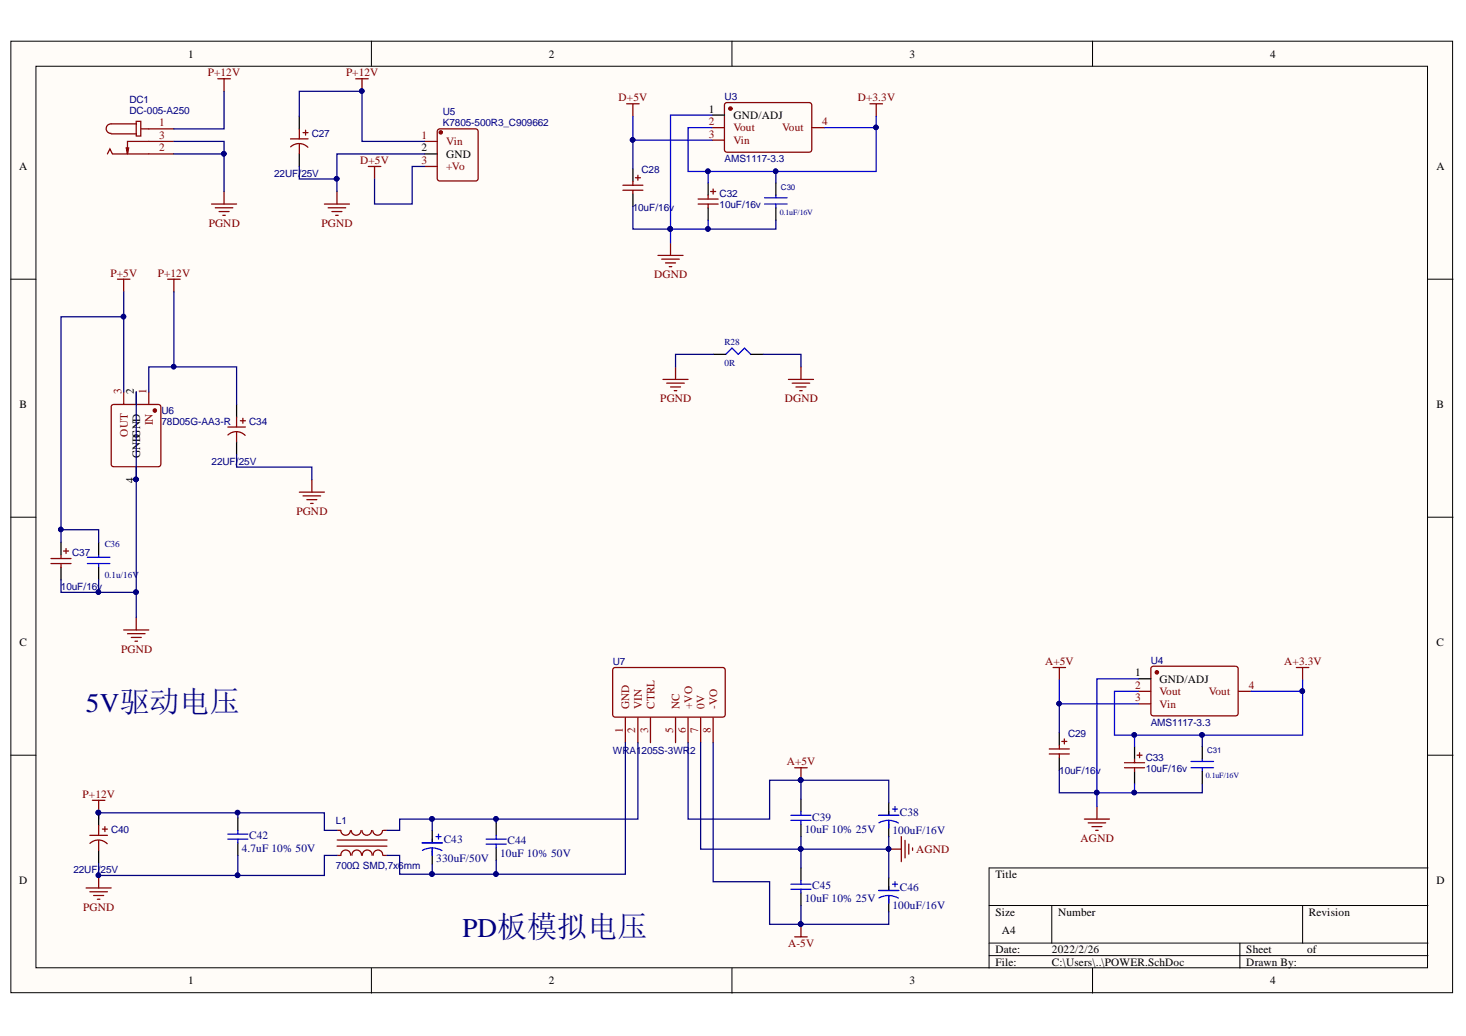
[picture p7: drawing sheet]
<svg xmlns="http://www.w3.org/2000/svg" width="297mm" height="210mm" viewBox="0 0 297 210" stroke-linecap="round" stroke-linejoin="round" font-family="sans-serif">
<defs><g id="words">
<g font-size="5.5" fill="#000080">
<text x="17.4" y="144.2">5V驱动电压</text>
<text x="93.7" y="189.9">PD板模拟电压</text>
</g>
<g font-size="2.3">
<text x="38.1" y="11.7">1</text>
<text x="111.2" y="11.7">2</text>
<text x="184.3" y="11.7">3</text>
<text x="257.3" y="11.7">4</text>
<text x="143.6" y="22.8">1</text>
<text x="148.6" y="24.1">GND/ADJ</text>
<text x="3.9" y="34.5">A</text>
<text x="85.4" y="30.7">2</text>
<text x="90.4" y="31.9">GND</text>
<text x="291.1" y="34.5">A</text>
<text x="4" y="82.7">B</text>
<text x="27.1" y="79.9" transform="rotate(-90 27.1 79.9)">2</text>
<text x="291.1" y="82.7">B</text>
<text x="28.4" y="92.8" transform="rotate(-90 28.4 92.8)">GNDGND</text>
<text x="27.1" y="97.8" transform="rotate(-90 27.1 97.8)">4</text>
<text x="4" y="130.9">C</text>
<text x="291.1" y="130.9">C</text>
<text x="230" y="137">1</text>
<text x="234.9" y="138.3">GND/ADJ</text>
<text x="3.9" y="179.2">D</text>
<text x="201.7" y="177.9">Title</text>
<text x="291.1" y="179.2">D</text>
<text x="201.7" y="185.5">Size</text>
<text x="214.4" y="185.5">Number</text>
<text x="265.2" y="185.5">Revision</text>
<text x="203" y="189.3">A4</text>
<text x="201.7" y="193.1">Date:</text>
<text x="201.7" y="195.7">File:</text>
<text x="213.1" y="193.1">2022/2/26</text>
<text x="213.1" y="195.7">C:\Users\..\POWER.SchDoc</text>
<text x="252.5" y="193.1">Sheet</text>
<text x="252.5" y="195.7">Drawn By:</text>
<text x="264.8" y="193.1">of</text>
<text x="38.1" y="199.5">1</text>
<text x="111.2" y="199.5">2</text>
<text x="184.3" y="199.5">3</text>
<text x="257.3" y="199.5">4</text>
</g>
<g font-size="2.3" fill="#800000">
<text x="42.1" y="15.5">P+12V</text>
<text x="70.1" y="15.5">P+12V</text>
<text x="125.3" y="20.5">D+5V</text>
<text x="173.8" y="20.5">D+3.3V</text>
<text x="73" y="33.2">D+5V</text>
<text x="42.3" y="46">PGND</text>
<text x="65.1" y="46">PGND</text>
<text x="22.4" y="56.1">P+5V</text>
<text x="32" y="56.1">P+12V</text>
<text x="132.5" y="56.4">DGND</text>
<text x="133.8" y="81.4">PGND</text>
<text x="159" y="81.4">DGND</text>
<text x="60" y="104.3">PGND</text>
<text x="24.5" y="132.2">PGND</text>
<text x="211.8" y="134.7">A+5V</text>
<text x="260.2" y="134.7">A+3.3V</text>
<text x="159.4" y="155">A+5V</text>
<text x="16.7" y="161.6">P+12V</text>
<text x="185.6" y="172.8">AGND</text>
<text x="219" y="170.6">AGND</text>
<text x="16.8" y="184.5">PGND</text>
<text x="159.7" y="191.9">A-5V</text>
</g>
<g font-size="2.3" fill="#800">
<text x="32.2" y="28.1">3</text>
<text x="32.2" y="25.6">1</text>
<text x="85.4" y="28.1">1</text>
<text x="90.4" y="29.4">Vin</text>
<text x="143.6" y="25.3">2</text>
<text x="143.6" y="27.9">3</text>
<text x="148.6" y="26.6">Vout</text>
<text x="148.6" y="29.1">Vin</text>
<text x="158.5" y="26.6">Vout</text>
<text x="166.6" y="25.3">4</text>
<text x="32.2" y="30.7">2</text>
<text x="85.4" y="33.2">3</text>
<text x="90.4" y="34.5">+Vo</text>
<text x="24.6" y="79.9" transform="rotate(-90 24.6 79.9)">3</text>
<text x="29.7" y="79.9" transform="rotate(-90 29.7 79.9)">1</text>
<text x="25.9" y="88.5" transform="rotate(-90 25.9 88.5)">OUT</text>
<text x="31" y="86.2" transform="rotate(-90 31 86.2)">IN</text>
<text x="127.4" y="143.6" transform="rotate(-90 127.4 143.6)">GND</text>
<text x="130.1" y="143.6" transform="rotate(-90 130.1 143.6)">VIN</text>
<text x="132.6" y="143.6" transform="rotate(-90 132.6 143.6)">CTRL</text>
<text x="137.7" y="143.6" transform="rotate(-90 137.7 143.6)">NC</text>
<text x="140.2" y="143.6" transform="rotate(-90 140.2 143.6)">+VO</text>
<text x="142.8" y="143.6" transform="rotate(-90 142.8 143.6)">0V</text>
<text x="145.3" y="143.6" transform="rotate(-90 145.3 143.6)">-VO</text>
<text x="230" y="139.6">2</text>
<text x="230" y="142.1">3</text>
<text x="234.9" y="140.8">Vout</text>
<text x="234.9" y="143.4">Vin</text>
<text x="244.9" y="140.8">Vout</text>
<text x="253" y="139.6">4</text>
<text x="126.2" y="148.6" transform="rotate(-90 126.2 148.6)">1</text>
<text x="128.7" y="148.6" transform="rotate(-90 128.7 148.6)">2</text>
<text x="131.3" y="148.6" transform="rotate(-90 131.3 148.6)">3</text>
<text x="136.4" y="148.6" transform="rotate(-90 136.4 148.6)">5</text>
<text x="138.9" y="148.6" transform="rotate(-90 138.9 148.6)">6</text>
<text x="141.5" y="148.6" transform="rotate(-90 141.5 148.6)">7</text>
<text x="144" y="148.6" transform="rotate(-90 144 148.6)">8</text>
</g>
<g font-size="2.3" fill="#000080">
<text x="164.6" y="166.3">C39</text>
<text x="182.3" y="165.2">C38</text>
<text x="49" y="172.6">4.7uF 10% 50V</text>
<text x="50.5" y="170.1">C42</text>
<text x="89.9" y="170.8">C43</text>
<text x="101.3" y="173.6">10uF 10% 50V</text>
<text x="102.8" y="171.1">C44</text>
<text x="163.1" y="168.8">10uF 10% 25V</text>
<text x="180.8" y="169">100uF/16V</text>
<text x="88.4" y="174.6">330uF/50V</text>
<text x="163.1" y="182.7">10uF 10% 25V</text>
<text x="164.6" y="180.2">C45</text>
<text x="180.8" y="184.3">100uF/16V</text>
<text x="182.3" y="180.5">C46</text>
</g>
<g font-size="2" fill="#000080">
<text x="26.2" y="20.8">DC1</text>
<text x="26.2" y="23.1">DC-005-A250</text>
<text x="89.7" y="23.3">U5</text>
<text x="146.8" y="20.4">U3</text>
<text x="63.2" y="27.7">C27</text>
<text x="89.7" y="25.6">K7805-500R3_C909662</text>
<text x="55.6" y="35.8">22UF/</text>
<text x="61.1" y="35.8">25V</text>
<text x="130" y="35.1">C28</text>
<text x="146.8" y="32.8">AMS1117-3.3</text>
<text x="145.8" y="39.9">C32</text>
<text x="128.2" y="42.7">10uF/16v</text>
<text x="145.8" y="42.2">10uF/16v</text>
<text x="32.7" y="83.8">U6</text>
<text x="32.7" y="86.1">78D05G-AA3-R</text>
<text x="50.5" y="86.1">C34</text>
<text x="42.9" y="94.2">22UF/</text>
<text x="48.4" y="94.2">25V</text>
<text x="14.6" y="112.7">C37</text>
<text x="12.3" y="119.6">10uF/16v</text>
<text x="124.1" y="134.8">U7</text>
<text x="233.2" y="134.6">U4</text>
<text x="216.4" y="149.3">C29</text>
<text x="233.2" y="147">AMS1117-3.3</text>
<text x="124.1" y="152.8">WRA1205S-3WR</text>
<text x="139.8" y="152.8">2</text>
<text x="232.1" y="154.1">C33</text>
<text x="214.6" y="156.9">10uF/16v</text>
<text x="232.1" y="156.4">10uF/16v</text>
<text x="68.1" y="166.9">L1</text>
<text x="22.5" y="168.8">C40</text>
<text x="14.9" y="176.9">22UF/</text>
<text x="20.4" y="176.9">25V</text>
<text x="68.1" y="176.1">700Ω SMD,7x6mm</text>
</g>
<g font-size="1.9" fill="#000080">
<text x="146.8" y="69.9">R28</text>
<text x="146.8" y="74.2">0R</text>
<text x="21.2" y="110.8">C36</text>
<text x="21.2" y="117.1">0.1u/16V</text>
</g>
<g font-size="1.6" fill="#000080">
<text x="158.2" y="38.4">C30</text>
<text x="158" y="43.5">0.1uF/16V</text>
<text x="244.6" y="152.7">C31</text>
<text x="244.3" y="157.7">0.1uF/16V</text>
</g>
</g></defs>
<g fill="#fffcf8" stroke="#000" stroke-width=".2">
<path d="M2.2 8.3h292.1v192.8h-292.1z"/>
<path d="M7.3 13.4h281.9v182.7h-281.9z"/>
</g>
<g fill="none" stroke="#000" stroke-width=".2">
<path d="M75.3 8.3v5.1M148.3 8.3v5.1M221.4 8.3v5.1M2.2 56.6h5.1M289.3 56.6h5.1M2.2 104.8h5.1M289.3 104.8h5.1M2.2 153h5.1M289.3 153h5.1M289.3 175.9h-88.9v20.3M75.3 196.2v5M148.3 196.2v5"/>
<path d="M200.4 183.5h88.9M200.4 191.1h88.9M200.4 193.6h88.9M213.1 183.5v7.6M221.4 196.2v5M251.2 191.1v5.1M263.9 183.5v7.6"/>
</g>
<g fill="none" stroke="#800" stroke-width=".25">
<path d="M21.8 31.2l.5-1 .5 1h12.4M22.5 27.1h5.1M26.1 29.9l-.3 1.3M27.6 24.6h.9v3h-.9zM27.6 25.1h-5.1a.96 .96 0 0 0-1 1 .96 .96 0 0 0 1 .9M28.6 26.1h6.6M35.2 28.7h-9.4v2.5l-.2-1.3M58.9 28.1h3.5M58.9 29.8a2.49 2.49 0 0 1 3.5 0M60.6 26.1v2M60.6 29.2v2M61.4 26.9h1"/>
<path d="M61.9 26.4v1M86.1 28.7h2.5M86.1 33.7h2.5M88.7 26.4l.4-.3h7.3l.4 .3 .1 9.8-.3 .4-7.5 .1-.4-.3zM126.2 37.5h4.1M126.2 38.5h4.1M128.2 36.8v.7M128.2 38.5v.8M128.7 36h1.1M129.3 35.5v1M143.5 39.6v.7M144 38.8h1"/>
<path d="M144.2 25.9h2.6M144.2 28.4h2.6M144.5 38.3v1M146.9 21l.4-.2 16.9 .1 .3 .4-.1 9.3-.4 .2h-17l-.2-.5zM164.6 25.9h2.5M141.5 40.3h4M141.5 41.3h4M143.5 41.3v.8M25.1 79.4v2.5M30.2 79.4v2.5M22.6 82.2l.4-.3h9.1l.4 .3 .1 11.9-.3 .4-9.3 .1-.4-.3zM46.2 86.5h3.5"/>
<path d="M46.2 88.1a2.48 2.48 0 0 1 3.5 .1M47.9 84.5v2M47.9 87.5v2.1M48.7 85.2h1M49.2 84.7v1.1M10.3 113.2h4.1M10.3 114.2h4.1M12.4 112.4v.8M12.4 114.2v.7M12.9 111.6h1M13.4 111.1v1M124.2 135.5l.5-.3 22 .1 .2 .5v9.2l-.5 .3-22-.1-.3-.4z"/>
<path d="M233.3 135.2l.4-.2 16.9 .1 .3 .4-.1 9.3-.4 .2h-17l-.2-.5zM126.7 145.4v5.1M129.3 145.4v5.1M131.8 145.4v5.1M136.9 145.4v5.1M139.4 145.4v5.1M142 145.4v5.1M144.5 145.4v5.1M212.6 151.7h4.1M212.6 152.8h4.1M214.6 151v.7M214.6 152.8v.7"/>
<path d="M215.1 150.2h1.1M215.7 149.7v1M227.8 154.5h4.1M227.8 155.5h4.1M229.9 153.8v.7M229.9 155.5v.8M230.4 153h1M230.6 140.1h2.6M230.6 142.6h2.6M230.9 152.5v1M251 140.1h2.5M18.2 169.3h3.6"/>
<path d="M18.2 170.9a2.48 2.48 0 0 1 3.5 0M20 167.2v2.1M20 170.3v2M20.7 168h1.1M21.3 167.5v1M68.3 173.3h.7M68.3 168.2h.7M68.3 171.4h10.1M68.3 170.2h10.1M69.1 168.3a.97 .97 0 0 0 .9 .9 .97 .97 0 0 0 1-.9M71 173.3a.98 .98 0 0 0-.9-1.1 .98 .98 0 0 0-1 1.1M71.2 168.3a.98 .98 0 0 0 1 .9 .98 .98 0 0 0 .9-.9"/>
<path d="M73.2 173.3a.96 .96 0 0 0-.9-1.1 .96 .96 0 0 0-1 1.1M73.3 168.3a.97 .97 0 0 0 1 .9 .97 .97 0 0 0 1-.9M75.4 173.3a.98 .98 0 0 0-1-1.1 .98 .98 0 0 0-1 1.1M75.5 168.3a.98 .98 0 0 0 1 .9 .98 .98 0 0 0 1-.9M77.5 173.3a.96 .96 0 0 0-.9-1.1 .96 .96 0 0 0-1 1.1M77.7 173.3h.7M77.7 168.2h.7"/>
</g>
<g fill="none" stroke="#800000" stroke-width=".25">
<path d="M44.1 16h2.6M45.4 16v2.5M72.1 16h2.5M73.3 16v2.5M45.4 38.8v2.5M68.3 38.8v2.5M74.6 33.7h2.6M75.9 33.7v2.6M127 21h2.5M128.2 21v2.6M176.3 21h2.5M177.5 21v2.6"/>
<path d="M23.8 56.6h2.5M25.1 56.6v2.5M34 56.6h2.5M35.2 56.6v2.5M42.9 41.3h5M43.6 42.1h3.6M44.4 42.9h2M45.1 43.6h.6M65.7 41.3h5.1M66.5 42.1h3.5M67.3 42.9h2M68 43.6h.5"/>
<path d="M133.3 51.7h5.1M134.1 52.5h3.5M134.8 53.3h2.1M135.6 54h.5M135.9 49.2v2.5M134.3 76.9h5.1M135.1 77.6h3.6M135.9 78.4h2M136.6 79.2h.5M136.9 74.3v2.6M159.7 76.9h5.1M160.5 77.6h3.6"/>
<path d="M161.3 78.4h2M162 79.2h.5M162.3 74.3v2.6M60.6 99.7h5.1M63.2 97.2v2.5M61.4 100.5h3.6M62.2 101.2h2M62.9 102h.5M25.1 127.6h5.1M25.8 128.4h3.6M26.6 129.2h2M27.4 129.9h.5"/>
<path d="M27.6 125.1v2.5M213.4 135.2h2.5M214.6 135.2v2.6M262.7 135.2h2.5M263.9 135.2v2.6M161 155.5h2.6M162.3 155.5v2.6M17.4 179.9h5.1M18.7 162.1h2.6M20 162.1v2.6M20 177.4v2.5M180.1 172h2.5"/>
<path d="M182.6 169.5v5.1M183.4 170.3v3.5M184.1 171v2.1M184.9 171.8v.5M219.7 166h5.1M220.5 166.7h3.5M221.2 167.5h2.1M222 168.2h.5M222.3 163.4v2.6M18.2 180.7h3.6M19 181.4h2M19.7 182.2h.5"/>
<path d="M161 189.8h2.6M162.3 187.3v2.5"/>
</g>
<g fill="none" stroke="#00f" stroke-width=".25">
<path d="M128.2 23.6v4.8h16M144.2 25.9h-4.8v8.8h4.1M144.2 23.3h-8.3v25.9M157.2 39.6v.5M167.1 25.9h10.4v8.8h-34v2.3M177.5 23.6v2.3M143.5 44.6v1.8h-7.6M154.9 41.3h4.6M154.9 40.1h4.6M157.2 41.3v.8M147 71.8l1.3-1.3 1.3 1.3 1.3-1.3 1.2 1.3M17.7 114.2h4.6"/>
<path d="M17.7 112.9h4.6M20 112.4v.5M20 114.2v.7M214.6 137.8v4.8h16M230.6 137.5h-8.3v25.9M263.9 137.8v2.3M229.9 158.8v1.8h-7.6M230.6 140.1h-4.8v8.9h4.1M241.3 155.5h4.6M241.3 154.3h4.6M243.6 153.8v.5M243.6 155.5v.8"/>
<path d="M253.5 140.1h10.4v8.9h-34v2.2M46.2 169h4M46.2 170h4M48.2 168.2v.8M48.2 170v.8M85.5 170.8h4.1M87.6 171.8l.8 .1 1.1 .4M87.6 171.8l-.8 .1-1.2 .4M87.6 170v.8M87.6 171.8v1.5M88.3 169.5h1.1M88.9 169v1"/>
<path d="M98.5 170h4.1M98.5 171h4.1M100.5 169.3v.7M100.5 171v.8M160.3 165.2h4M160.3 166.2h4M160.3 179.2h4M162.3 164.4v.8M162.3 166.2v.8M162.3 178.4v.8M178 165.2h4.1M180.1 166.2l.8 .1 1.1 .5"/>
<path d="M180.1 166.2l-1.2 .2-.8 .3M180.1 164.4v.8M180.1 166.2v1.5M180.1 179.7v.7M180.8 179.2h1.1M180.8 163.9h1.1M181.3 163.4v1M181.3 178.6v1.1M160.3 180.2h4M162.3 180.2v.7M178 180.4h4.1M180.1 181.4l1.2 .2 .7 .4"/>
<path d="M180.1 181.4l-.8 .1-1.2 .4M180.1 181.4v1.6"/>
</g>
<g fill="none" stroke="#000" stroke-width=".25">
<path d="M60.6 23.6v2.5M60.6 31.2v2.5M86.1 31.2h2.5M128.2 34.2v2.6M128.2 39.3v2.5M143.5 37v2.6M144.2 23.3h2.6M157.2 37v2.6M143.5 42.1v2.5M157.2 42.1v2.5M27.6 79.4v2.5M144.5 71.8h2.5"/>
<path d="M152.1 71.8h2.6M27.6 94.6v2.6M47.9 81.9v2.6M47.9 89.6v2.5M12.4 109.9v2.5M12.4 114.9v2.6M20 109.9v2.5M20 114.9v2.6M230.6 137.5h2.6M214.6 148.4v2.6M214.6 153.5v2.6M229.9 151.2v2.6"/>
<path d="M229.9 156.3v2.5M243.6 151.2v2.6M243.6 156.3v2.5M20 164.7v2.5M20 172.3v2.5M48.2 165.7v2.5M48.2 170.8v2.5M87.6 168.2v2.6M87.6 172.6v2.5M100.5 166.7v2.6M100.5 171.8v2.5M162.3 161.9v2.5"/>
<path d="M162.3 167v2.5M162.3 175.9v2.5M180.1 162.7v2.5M180.1 167v2.5M180.1 177.9v2.5M162.3 180.9v2.6M180.1 182.2v2.5"/>
</g>
<g fill="#800" stroke="#800" stroke-width=".25">
<circle cx="89.3" cy="26.8" r=".33"/>
<circle cx="148" cy="22" r=".34"/>
<circle cx="31.4" cy="83.2" r=".34"/>
<circle cx="234.4" cy="136.2" r=".34"/>
</g>
<g fill="#000080" stroke="#000080" stroke-width=".2">
<circle cx="73.3" cy="18.4" r=".46"/>
<circle cx="180" cy="172" r=".46"/>
<circle cx="162.2" cy="158" r=".47"/>
<circle cx="162.2" cy="187.2" r=".46"/>
<circle cx="19.9" cy="177.3" r=".46"/>
<circle cx="19.9" cy="164.6" r=".46"/>
<circle cx="27.6" cy="97.1" r=".46"/>
<circle cx="68.2" cy="36.2" r=".46"/>
<circle cx="128.2" cy="28.3" r=".46"/>
<circle cx="177.5" cy="25.8" r=".46"/>
<circle cx="143.4" cy="34.7" r=".46"/>
<circle cx="143.4" cy="46.4" r=".46"/>
<circle cx="135.8" cy="46.4" r=".47"/>
<circle cx="157.1" cy="34.7" r=".46"/>
<circle cx="48.1" cy="177.3" r=".47"/>
<circle cx="48.1" cy="164.6" r=".46"/>
<circle cx="87.5" cy="165.9" r=".47"/>
<circle cx="100.5" cy="165.9" r=".46"/>
<circle cx="162.2" cy="172" r=".46"/>
<circle cx="87.5" cy="177.1" r=".47"/>
<circle cx="100.5" cy="177.1" r=".46"/>
<circle cx="12.3" cy="107.3" r=".46"/>
<circle cx="19.9" cy="120" r=".46"/>
<circle cx="27.6" cy="120" r=".46"/>
<circle cx="25" cy="64.1" r=".46"/>
<circle cx="45.3" cy="31.2" r=".46"/>
<circle cx="214.6" cy="142.6" r=".46"/>
<circle cx="263.9" cy="140" r=".47"/>
<circle cx="229.8" cy="148.9" r=".46"/>
<circle cx="229.8" cy="160.6" r=".46"/>
<circle cx="222.2" cy="160.6" r=".46"/>
<circle cx="243.5" cy="148.9" r=".46"/>
<circle cx="35.2" cy="74.3" r=".46"/>
</g>
<g fill="none" stroke="#000080" stroke-width=".25">
<path d="M45.4 18.5v7.6h-10.2M35.2 28.7h10.2v10.1M35.2 31.2h10.2M60.6 23.6v-5.1h12.7v10.2h12.8M60.6 33.7v2.6h7.7M86.1 31.2h-17.8v7.6M86.1 33.7h-2.6v7.6h-7.6v-5M128.2 28.4v5.8M157.2 34.7v2.3M25.1 59.1v20.3M35.2 59.1v15.2h12.7v7.6M128.2 41.8v4.6h7.7"/>
<path d="M157.2 44.6v1.8h-13.7M25.1 64.2h-12.7v43.1M27.6 79.4v45.7M35.2 74.3h-5v5.1M144.5 71.8h-7.6v2.5M154.7 71.8h7.6v2.5M47.9 92.1v2.5h15.3v2.6M12.4 109.9v-2.6h7.6v2.6M12.4 117.5v2.5h7.6v-2.5M20 120h7.6M126.7 150.5v26.6h-26.2v-2.8M129.3 150.5v15.5h-28.8v.7"/>
<path d="M139.4 150.5v15.5h16.5v-7.9h6.4v3.8M142 150.5v21.5h20.3v-2.5M144.5 150.5v28.1h11.4v8.7h6.4v-3.8M162.3 158.1h17.8v4.6M214.6 156.1v4.5h7.7M214.6 142.6v5.8M243.6 158.8v1.8h-13.7M243.6 149v2.2M48.2 173.3v4.1h-28.2v-2.6M48.2 165.7v-1h-28.2v1.3M48.2 164.7h17.5v3.5h2.6M68.3 173.3h-2.6v4.1h-17.5"/>
<path d="M78.4 168.2h2.6v-2.2h6.6v2.2M78.4 173.3h2.6v3.8h6.6v-2M87.6 166h12.9M87.6 177.1h12.9M180.1 169.5v8.4M180.1 172h-17.8v3.9M180.1 184.7v2.6h-17.8"/>
</g>
<use href="#words"/>
</svg>
